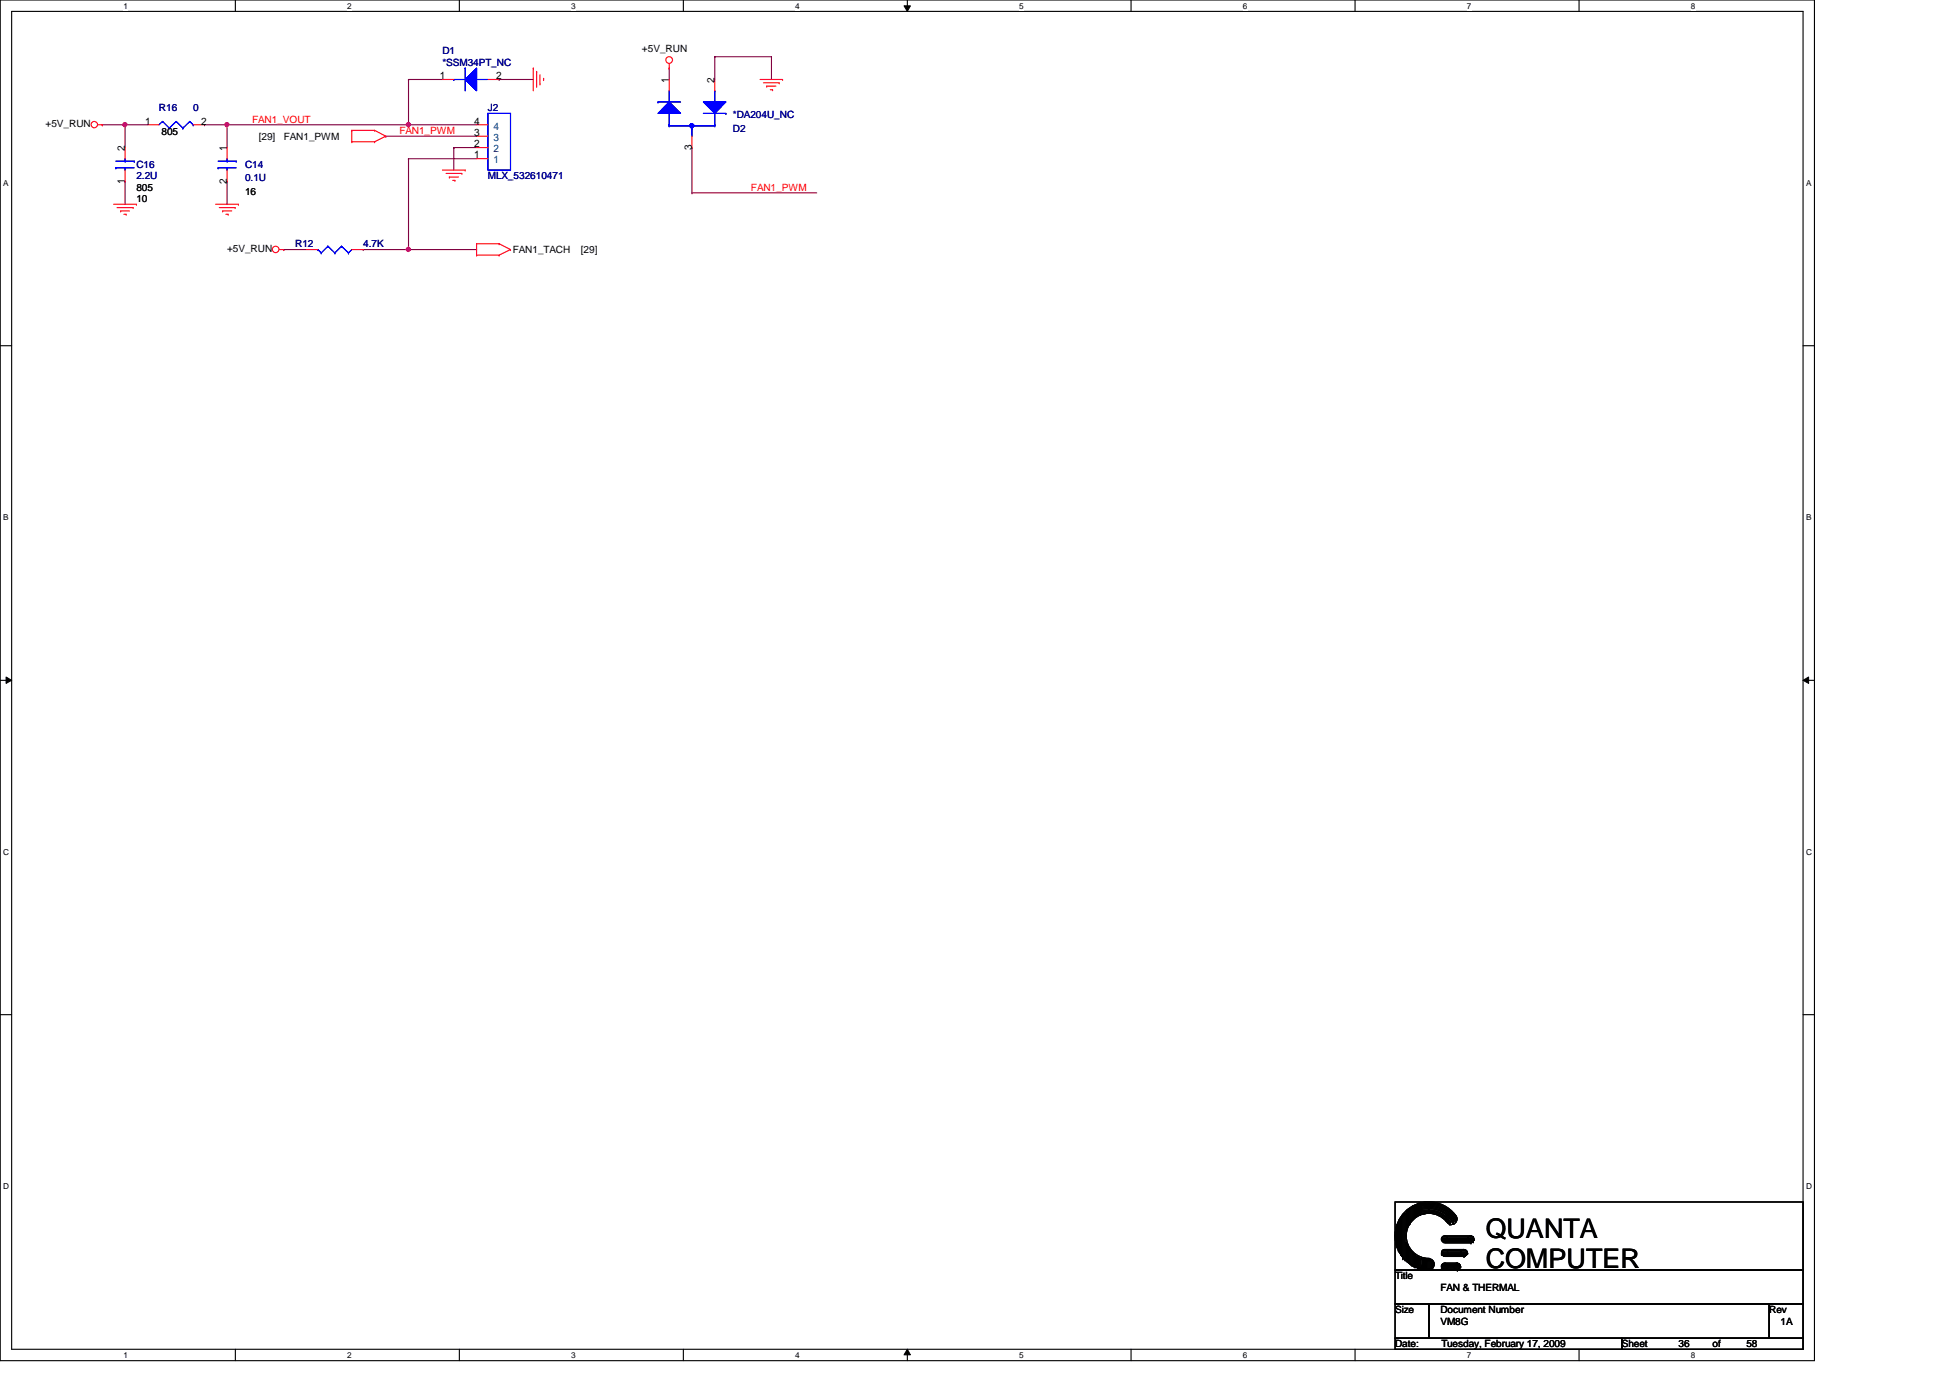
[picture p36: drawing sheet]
<svg xmlns="http://www.w3.org/2000/svg" width="297mm" height="210mm" viewBox="0 0 297 210" stroke-linecap="round" stroke-linejoin="round" font-family="sans-serif">
<defs><g id="words">
<g font-size="4.1">
<text x="226.3" y="188.5">QUANTA</text>
<text x="226.3" y="193.2">COMPUTER</text>
</g>
<g font-size="1.6">
<text x="67" y="12.1">1</text>
<text x="75.6" y="12.1">2</text>
<text x="101.9" y="12.6" transform="rotate(-90 101.9 12.6)">1</text>
<text x="108.8" y="12.6" transform="rotate(-90 108.8 12.6)">2</text>
<text x="19" y="22.9" transform="rotate(-90 19 22.9)">2</text>
<text x="22.1" y="19">1</text>
<text x="30.6" y="19">2</text>
<text x="34.5" y="22.9" transform="rotate(-90 34.5 22.9)">1</text>
<text x="72.2" y="19">4</text>
<text x="72.2" y="22.4">2</text>
<text x="72.2" y="20.7">3</text>
<text x="105.4" y="22.8" transform="rotate(-90 105.4 22.8)">3</text>
<text x="19" y="28" transform="rotate(-90 19 28)">1</text>
<text x="34.5" y="28" transform="rotate(-90 34.5 28)">2</text>
<text x="72.2" y="24.1">1</text>
</g>
<g font-size="1.6" fill="#004080">
<text x="75.2" y="19.7">4</text>
<text x="75.2" y="23.2">2</text>
<text x="75.2" y="21.5">3</text>
<text x="75.2" y="24.9">1</text>
</g>
<g font-size="1.5" fill="#000080">
<text x="67.4" y="8.3">D1</text>
<text x="67.4" y="10">*SSM34PT_NC</text>
<text x="24.2" y="16.9">R16</text>
<text x="29.4" y="16.9">0</text>
<text x="74.3" y="16.9">J2</text>
<text x="111.6" y="18">*DA204U_NC</text>
<text x="111.6" y="20.1">D2</text>
<text x="20.8" y="25.6">C16</text>
<text x="20.8" y="27.3">2.2U</text>
<text x="37.3" y="25.6">C14</text>
<text x="37.3" y="27.6">0.1U</text>
<text x="74.3" y="27.3">MLX_532610471</text>
<text x="45" y="37.7">R12</text>
<text x="55.3" y="37.7">4.7K</text>
</g>
<g font-size="1.5">
<text x="97.8" y="8">+5V_RUN</text>
<text x="6.9" y="19.4">+5V_RUN</text>
<text x="24.6" y="20.6">805</text>
<text x="39.4" y="21.3">[29]</text>
<text x="43.2" y="21.3">FAN1_PWM</text>
<text x="20.8" y="29">805</text>
<text x="37.3" y="29.7">16</text>
<text x="20.8" y="30.8">10</text>
<text x="34.6" y="38.4">+5V_RUN</text>
<text x="78.1" y="38.5">FAN1_TACH</text>
<text x="88.5" y="38.5">[29]</text>
<text x="212.5" y="194.9">Title</text>
<text x="219.4" y="196.6">FAN &amp; THERMAL</text>
<text x="212.5" y="200">Size</text>
<text x="219.4" y="200">Document Number</text>
<text x="219.4" y="201.8">VM8G</text>
<text x="269.5" y="200">Rev</text>
<text x="271.2" y="201.8">1A</text>
<text x="212.5" y="205.2">Date:</text>
<text x="219.6" y="205.2">Tuesday, February 17, 2009</text>
<text x="247.1" y="205.2">Sheet</text>
<text x="255.7" y="205.2">36</text>
<text x="260.9" y="205.2">of</text>
<text x="266" y="205.2">58</text>
</g>
<g font-size="1.5" fill="#f00">
<text x="38.4" y="18.7">FAN1_VOUT</text>
<text x="60.8" y="20.4">FAN1_PWM</text>
<text x="114.4" y="29">FAN1_PWM</text>
</g>
<g font-size="1.3">
<text x="18.8" y="1.4">1</text>
<text x="52.9" y="1.4">2</text>
<text x="87" y="1.4">3</text>
<text x="121.1" y="1.4">4</text>
<text x="155.2" y="1.4">5</text>
<text x="189.3" y="1.4">6</text>
<text x="223.4" y="1.4">7</text>
<text x="257.6" y="1.4">8</text>
<text x=".5" y="28.3">A</text>
<text x="275.1" y="28.3">A</text>
<text x=".5" y="79.2">B</text>
<text x="275.1" y="79.2">B</text>
<text x=".5" y="130.2">C</text>
<text x="275.1" y="130.2">C</text>
<text x=".5" y="181.1">D</text>
<text x="275.1" y="181.1">D</text>
<text x="18.8" y="206.9">1</text>
<text x="52.9" y="206.9">2</text>
<text x="87" y="206.9">3</text>
<text x="121.1" y="206.9">4</text>
<text x="155.2" y="206.9">5</text>
<text x="189.3" y="206.9">6</text>
<text x="223.4" y="206.9">7</text>
<text x="257.6" y="206.9">8</text>
</g>
</g></defs>
<path d="M0 0h276.4v207.3h-276.4zM1.8 1.7h272.9v203.8h-272.9z" fill="none" stroke="#000" stroke-width=".17"/>
<g fill="#fff">
<path d="M18.8 .2h.7v1.4h-.7z"/>
<path d="M18.8 205.7h.7v1.4h-.7z"/>
</g>
<path d="M35.9 0v1.7M35.9 205.5v1.8" fill="none" stroke="#000" stroke-width=".17"/>
<g fill="#fff">
<path d="M52.9 .2h.6v1.4h-.6z"/>
<path d="M52.9 205.7h.6v1.4h-.6z"/>
</g>
<path d="M70 0v1.7M70 205.5v1.8" fill="none" stroke="#000" stroke-width=".17"/>
<g fill="#fff">
<path d="M87 .2h.7v1.4h-.7z"/>
<path d="M87 205.7h.7v1.4h-.7z"/>
</g>
<path d="M104.1 0v1.7M104.1 205.5v1.8" fill="none" stroke="#000" stroke-width=".17"/>
<g fill="#fff">
<path d="M121.1 .2h.7v1.4h-.7z"/>
<path d="M121.1 205.7h.7v1.4h-.7z"/>
</g>
<path d="M138.2 0v1.7M138.2 205.5v1.8" fill="none" stroke="#000" stroke-width=".17"/>
<path d="M137.7 .9h1l-.5 .8zM138.2 205.5l.5 .9h-1z" fill="#000"/>
<path d="M137.7 .9h1l-.5 .8zM138.2 205.5l.5 .9h-1z" fill="none" stroke="#000" stroke-width=".15"/>
<g fill="#fff">
<path d="M155.2 .2h.7v1.4h-.7z"/>
<path d="M155.2 205.7h.7v1.4h-.7z"/>
</g>
<path d="M172.3 0v1.7M172.3 205.5v1.8" fill="none" stroke="#000" stroke-width=".17"/>
<g fill="#fff">
<path d="M189.3 .2h.7v1.4h-.7z"/>
<path d="M189.3 205.7h.7v1.4h-.7z"/>
</g>
<path d="M206.4 0v1.7M206.4 205.5v1.8" fill="none" stroke="#000" stroke-width=".17"/>
<g fill="#fff">
<path d="M223.4 .2h.7v1.4h-.7z"/>
<path d="M223.4 205.7h.7v1.4h-.7z"/>
</g>
<path d="M240.5 0v1.7M240.5 205.5v1.8" fill="none" stroke="#000" stroke-width=".17"/>
<g fill="#fff">
<path d="M257.6 .2h.6v1.4h-.6z"/>
<path d="M257.6 205.7h.6v1.4h-.6z"/>
<path d="M.5 27.2h.8v1.4h-.8z"/>
<path d="M275.1 27.2h.8v1.4h-.8z"/>
<path d="M.5 78.1h.8v1.4h-.8z"/>
<path d="M275.1 78.1h.8v1.4h-.8z"/>
</g>
<path d="M0 52.7h1.8M274.7 52.7h1.7" fill="none" stroke="#000" stroke-width=".17"/>
<g fill="#fff">
<path d="M.5 129.1h.9v1.4h-.9z"/>
<path d="M275.1 129.1h.9v1.4h-.9z"/>
</g>
<path d="M0 103.6h1.8M274.7 103.6h1.7" fill="none" stroke="#000" stroke-width=".17"/>
<path d="M.9 103.1l.9 .5-.9 .5zM274.7 103.6l.8-.5v1z" fill="#000"/>
<path d="M.9 103.1l.9 .5-.9 .5zM274.7 103.6l.8-.5v1z" fill="none" stroke="#000" stroke-width=".15"/>
<g fill="#fff">
<path d="M.5 180h.9v1.4h-.9z"/>
<path d="M275.1 180h.9v1.4h-.9z"/>
</g>
<path d="M0 154.6h1.8M274.7 154.6h1.7" fill="none" stroke="#000" stroke-width=".17"/>
<path d="M62.2 19h.1M62.2 19h10.4" fill="none" stroke="#800040" stroke-width=".17"/>
<circle cx="62.2" cy="19" r=".32" fill="#f0f"/>
<circle cx="62.2" cy="19" r=".32" fill="none" stroke="#f0f" stroke-width=".17"/>
<path d="M19 19h.1M19 19h3.5M34.6 19h.1M34.6 19v3.5M19 27.6h.1M19 27.6v3.5M34.6 27.6h.1M34.6 27.6v3.5" fill="none" stroke="#800040" stroke-width=".17"/>
<circle cx="19" cy="19" r=".32" fill="#f0f"/>
<circle cx="19" cy="19" r=".32" fill="none" stroke="#f0f" stroke-width=".17"/>
<g fill="none" stroke="#800040" stroke-width=".17">
<path d="M15.6 19h.1M15.6 19h3.4M19 19h.1M19 19v3.5M31.2 19h.1M31.2 19h3.4M58.8 20.7h.1M58.8 20.7h13.8M62.2 24.2h.1M62.2 38h.1M62.2 24.2v13.8M62.2 38h10.4"/>
<path d="M69.1 22.5h.1M69.1 22.5v3.4M69.1 22.5h3.5"/>
</g>
<circle cx="62.2" cy="38" r=".32" fill="#f0f"/>
<circle cx="62.2" cy="38" r=".32" fill="none" stroke="#f0f" stroke-width=".17"/>
<path d="M34.6 19h.1M62.2 12.1h.1M62.2 12.1h5.2M62.2 12.1v6.9h-27.6M43.2 38h.1M43.2 38h3.5M62.2 24.2h.1M62.2 24.2h10.4" fill="none" stroke="#800040" stroke-width=".17"/>
<circle cx="34.6" cy="19" r=".32" fill="#f0f"/>
<circle cx="34.6" cy="19" r=".32" fill="none" stroke="#f0f" stroke-width=".17"/>
<g fill="none" stroke="#800040" stroke-width=".17">
<path d="M76 12.1h.1M76 12.1h5.2M101.9 10.4h.1M101.9 10.4v1.7M108.9 8.6h.1M108.9 8.6v3.5M108.9 8.6h8.6M117.5 8.6h.1M117.5 8.6v3.5M55.3 38h.1M55.3 38h6.9M105.4 22.5h.1"/>
<path d="M105.4 29.4h.1M105.4 22.5v6.9M105.4 29.4h19"/>
</g>
<g fill="none" stroke="#f00" stroke-width=".17">
<path d="M14.9 19h.7M15.6 19h.1M53.6 19.9h.1M53.6 19.9h3.5M53.6 19.9v1.7M57.1 19.9h.1M57.1 19.9l1.7 .8M81.2 10.4h.1M81.2 10.4v3.4M81.7 10.9h.1M81.7 10.9v2.4M82.3 12.8h.1"/>
<path d="M82.3 11.4v1.4M82.8 11.9h.1M82.8 11.9v.4M101.9 10.4h.1M101.9 9.7v.7M115.8 12.1h3.4M116.3 12.6h2.4M116.8 13.1h.1M116.8 13.1h1.4M117.3 13.7h.4M117.7 13.7h.1M118.7 12.6h.1"/>
<path d="M119.2 12.1h.1M17.3 31.1h3.5M17.8 31.6h2.5M18.4 32.1h.1M18.4 32.1h1.3M18.9 32.6h.3M19 22.5v1.7M19 25.9v1.7M19.2 32.6h.1M20.3 31.6h.1M20.8 31.1h.1M32.8 31.1h3.5"/>
<path d="M33.4 31.6h2.4M33.9 32.1h.1M33.9 32.1h1.4M34.4 32.6h.4M34.8 32.6h.1M35.8 31.6h.1M36.3 31.1h.1M42.5 38h.7M43.2 38h.1M53.6 21.6h.1M53.6 21.6h3.5M57.1 21.6h.1"/>
<path d="M58.8 20.7h.1M58.8 20.7l-1.7 .9M67.4 25.9h3.5M67.9 26.4h2.5M68.4 27h.1M68.4 27h1.4M69 27.5h.3M69.3 27.5h.1M70.4 26.4h.1M70.9 25.9h.1M72.6 38.9h.1M72.6 37.1h.1"/>
<path d="M72.6 37.1h3.4M72.6 38.9h3.4M72.6 37.1v1.8M76 37.1h.1M76 38.9h.1M76 37.1l1.8 .9M77.8 38h.1M77.8 38l-1.8 .9"/>
<circle cx="14.4" cy="19" r=".49"/>
<circle cx="101.9" cy="9.1" r=".51"/>
<circle cx="42" cy="38" r=".5"/>
</g>
<g fill="none" stroke="#000" stroke-width=".17">
<path d="M212.5 183.1h62.2v10.4h-62.2zM212.5 193.5h62.2v5.1h-62.2zM212.5 198.6h5.2v5.2h-5.2zM212.7 189.5h.1M212.7 187.1v2.4M212.7 189.5l.1 .5M212.8 190h.1M212.8 186.6h.1M212.8 186.6v3.4M213 186.2h.1M213 190.5h.1M213 186.2l-.2 .4"/>
<path d="M213 186.2v4.3M213 190.5l.2 .2M213.2 190.7h.1M213.2 185.8h.1M213.2 185.8v4.9M213.4 185.5h.1M213.4 191.1h.1M213.4 185.5l-.2 .3M213.4 185.5v5.6M213.4 191.1l.1 .1M213.5 191.2h.1M213.5 185.3h.1"/>
<path d="M213.5 185.3v5.9M213.7 185.2h.1M213.7 191.7h.1M213.7 185.2l-.2 .1M213.7 185.2v6.5M213.9 185h.1M213.9 185v6.7M214 184.8h.1M214 191.9h.1M214 184.8l-.1 .2M214 184.8v7.1M214 191.9h.2"/>
<path d="M214.2 191.9h.1M214.2 189.3h.1M214.2 187.4h.1M214.2 184.5v2.9M214.2 189.3v2.6M214.2 189.3l.2 .4M214.4 189.7h.1M214.4 192.1h.1M214.4 186.9h.1M214.4 184.5h.1M214.4 184.5v2.4M214.4 189.7v2.4"/>
<path d="M214.4 192.1l.2 .1M214.4 186.9l-.2 .5M214.6 192.2h.1M214.6 190h.1M214.6 184.3h.1M214.6 186.6h.1M214.6 184.3v2.3M214.6 190v2.2M214.6 190l.2 .3M214.6 184.3l-.2 .2M214.8 190.3h.1M214.8 192.4h.1"/>
<path d="M214.8 186.4h.1M214.8 184.1h.1M214.8 192.4l.1 .2M214.8 184.1v2.3M214.8 190.3v2.1M214.8 186.4l-.2 .2M214.9 192.6h.1M214.9 190.5h.1M214.9 183.9h.1M214.9 186h.1M214.9 183.9l-.1 .2M214.9 183.9v2.1"/>
<path d="M214.9 190.5v2.1M214.9 190.5l.2 .2M215.1 190.7h.1M215.1 192.7h.1M215.1 185.8h.1M215.1 183.8h.1M215.1 192.7h.2M215.1 183.8v2M215.1 190.7v2M215.1 185.8l-.2 .2M215.1 183.8h.2M215.3 192.7h.1"/>
<path d="M215.3 190.9h.1M215.3 183.8h.1M215.3 185.7h.1M215.3 183.8v1.9M215.3 190.9v1.8M215.3 190.9l.1 .2M215.4 191.1h.1M215.4 193h.1M215.4 185.5h.1M215.4 183.8h.1M215.4 193h.2M215.4 183.8v1.7"/>
<path d="M215.4 191.1v1.9M215.4 185.5l-.1 .2M215.6 193h.1M215.6 191.2h.1M215.6 183.6h.1M215.6 185.3h.1M215.6 191.2l.2 .2M215.6 183.6v1.7M215.6 191.2v1.8M215.6 183.6l-.2 .2M215.8 191.4h.1M215.8 193h.1"/>
<path d="M215.8 185.2h.1M215.8 183.6h.1M215.8 183.6v1.6M215.8 191.4v1.6M215.8 193l.1 .1M215.8 185.2l-.2 .1M215.9 193.1h.1M215.9 191.4h.1M215.9 183.4h.1M215.9 185.2h.1M215.9 183.4v1.8M215.9 191.4v1.7"/>
<path d="M215.9 191.4l.2 .2M215.9 183.4l-.1 .2M216.1 191.6h.1M216.1 193.1h.1M216.1 184.8h.1M216.1 183.4h.1M216.1 193.1h.2M216.1 183.4v1.4M216.1 191.6v1.5M216.1 184.8l.2 .2M216.3 184.9l1.4-.2a3.6 3.6 0 0 1 3.1 1.9M216.3 184.7l1.4-.2a3.6 3.6 0 0 1 3.3 2.1"/>
<path d="M216.3 184.5l1.4-.2a3.9 3.9 0 0 1 3.3 1.9M216.3 184.3l1.4-.2a4.1 4.1 0 0 1 3.7 2.3M216.3 184.1l1.4-.2a4.2 4.2 0 0 1 3.8 2.5M216.3 184l1.4-.2a4.3 4.3 0 0 1 3.8 2.3M216.3 183.8l1.4-.2a4.6 4.6 0 0 1 4 2.5M216.3 183.5l1.4-.2a5 5 0 0 1 4.2 2.4M216.3 193.1h.1M216.3 191.7h.1M216.3 183.3h.1M216.3 185h.1M216.3 183.3v1.7M216.3 191.6v1.5"/>
<path d="M216.3 183.3l-.2 .1M216.4 183.6l1.3-.2a4.7 4.7 0 0 1 4.1 2.5M216.4 191.7h.1M216.4 193.1h.1M216.4 193.3h.1M216.4 183.4h.1M216.4 193.1h.3M216.4 193.3h.4M216.4 183.4v1.4M216.4 191.7v1.4M216.7 193.1h.1M216.7 191.7h.1"/>
<path d="M216.7 191.7v1.4M216.8 191.7h.1M216.8 193.3h.1M216.8 191.7v1.6M217 191.7h.1M217 193.3h.1M217 191.7l-.6 1.6M217 191.7v1.6M217.2 193.1h.1M217.2 191.7h.1M217.2 193.1l-.2 .2M217.2 191.7v1.4"/>
<path d="M217.2 191.7l.1 .4M217.3 192.1h.1M217.3 193.3h.1M217.3 193.3h.2M217.3 192.1v1.2M217.5 193.3h.1M217.5 191.9h.1M217.5 191.9h.2M217.5 191.9v1.4M217.7 198.6h51.8v5.2h-51.8zM217.7 183.1a5.1 5.1 0 0 1 4 2M217.7 183.1a5.2 5.2 0 0 0-5.2 5.2 5.2 5.2 0 0 0 5.2 5.1"/>
<path d="M217.7 184.8a3.4 3.4 0 0 1 2.6 1.3M217.7 184.8a3.4 3.4 0 0 0-3.5 3.5 3.4 3.4 0 0 0 3.5 3.4M217.7 183.1l-1.6 .2M217.7 191.9h.1M217.7 193.3h.1M217.7 184.8l-1.3 .2M217.7 191.9v1.4M217.8 193.3h.1M217.8 191.9h.1M217.8 191.9h.2M217.8 191.9v1.4M218 191.9h.1"/>
<path d="M218 193.3h.1M218 191.9v1.4M218.2 193.1h.1M218.2 192.1h.1M218.2 193.1l-.2 .2M218.2 192.1v1M218.2 192.1l.2 .1M218.4 192.2h.1M218.4 193h.1M218.4 192.2v.8M219.6 188.6h.1M219.6 188.8h.1"/>
<path d="M219.6 190.9h.1M219.6 191.1h.1M219.6 192.7h.1M219.6 193h.1M219.6 193.1h.1M219.6 188.6h4.8M219.6 188.6v.2M219.6 192.7v.3M219.6 188.8h5M219.6 190.9h4M219.6 191.1h3.8M219.6 191.1l.3 .1"/>
<path d="M219.6 192.7h2.7M219.6 193h2.9M219.6 193.1h2.7M219.6 193.1l.3 .2M219.7 189h.1M219.7 190.7h.1M219.7 188.4h4.7M219.7 189h4.7M219.7 189l.2 .1M219.7 190.5h3.7M219.7 190.7h3.7M219.7 190.7l-.1 .2"/>
<path d="M219.7 192.6h2.6M219.9 189.1h.1M219.9 191.2h.1M219.9 193.3h.1M219.9 189.1h4.5M219.9 191.2h3.3M219.9 193.3h2.4M220.1 192.4h1.9M220.1 193.5h1.9M220.1 191.4h2.9M220.1 190.3h2.9M220.1 189.3h4"/>
<path d="M220.1 188.3h4M222 192.4h.1M222 193.5h.1M222.2 192.6h.1M222.3 192.6h.1M222.3 192.7h.1M222.3 193.1h.1M222.3 193.3h.1M222.3 192.6v.1M222.5 193h.1M222.5 193l-.2 .1M223 191.4h.1"/>
<path d="M223 190.3h.1M223.2 191.2h.1M223.4 190.5h.1M223.4 190.7h.1M223.4 191.1h.1M223.4 190.5v.2M223.6 190.9h.1M223.6 190.9l-.2 .2M224.1 189.3h.1M224.1 188.3h.1M224.4 188.4h.1M224.4 188.6h.1"/>
<path d="M224.4 189h.1M224.4 189.1h.1M224.4 188.4v.2M224.6 188.8h.1M224.6 188.8l-.2 .2M269.5 198.6h5.2v5.2h-5.2zM212.5 203.8h34.6v1.7h-34.6zM247.1 203.8h27.6v1.7h-27.6z"/>
<circle cx="217.6" cy="192.6" r=".84"/>
<circle cx="220.1" cy="190.8" r=".5"/>
<circle cx="220.1" cy="188.8" r=".5"/>
<circle cx="220.1" cy="192.9" r=".5"/>
<circle cx="221.1" cy="185.7" r=".85"/>
<circle cx="222" cy="192.9" r=".5"/>
<circle cx="223" cy="190.8" r=".51"/>
<circle cx="224" cy="188.8" r=".5"/>
</g>
<path d="M17.6 25.6h.1M17.6 24.6h2.8M17.6 25.6h2.8M19 25.6h.1M19 24.6h.1M19 24.2v.4M19 25.6v.3M20.4 24.6h.1" fill="none" stroke="#00f" stroke-width=".17"/>
<circle cx="105.4" cy="19.2" r=".32" fill="#00f"/>
<circle cx="105.4" cy="19.2" r=".32" fill="none" stroke="#00f" stroke-width=".17"/>
<path d="M101.9 15.5l1.8 1.8h-3.5z" fill="#00f"/>
<path d="M101.9 15.5l1.8 1.8h-3.5z" fill="none" stroke="#00f" stroke-width=".17"/>
<path d="M107.1 15.5h3.5l-1.7 1.8z" fill="#00f"/>
<g fill="none" stroke="#00f" stroke-width=".17">
<path d="M100.2 15.5h.1M100.2 15.5h3.5M101.9 15.5h.1M101.9 19h.1M101.9 19.2h.1M101.9 13.8v1.7M101.9 17.3v1.9M101.9 19.2h3.2M105.4 19.5h.1M105.4 19.5v1.2M105.7 19.2h3.2M107.1 15.5h3.5l-1.7 1.8z"/>
<path d="M107.1 17.3h3.5M108.9 19h.1M108.9 13.8h.1M108.9 19.2h.1M108.9 13.8v1.7M108.9 17.3v1.9M110.6 17.3h.1"/>
</g>
<circle cx="105.4" cy="19.2" r=".32" fill="#00f"/>
<circle cx="105.4" cy="19.2" r=".32" fill="none" stroke="#00f" stroke-width=".17"/>
<path d="M101.9 15.5l1.8 1.8h-3.5z" fill="#00f"/>
<path d="M101.9 15.5l1.8 1.8h-3.5z" fill="none" stroke="#00f" stroke-width=".17"/>
<path d="M107.1 15.5h3.5l-1.7 1.8z" fill="#00f"/>
<g fill="none" stroke="#00f" stroke-width=".17">
<path d="M74.3 17.3h3.5v8.6h-3.5zM100.2 15.5h.1M100.2 15.5h3.5M101.9 15.5h.1M101.9 19h.1M101.9 19.2h.1M101.9 13.8v1.7M101.9 17.3v1.9M101.9 19.2h3.2M105.4 19.5h.1M105.4 19.5v1.2M105.7 19.2h3.2"/>
<path d="M107.1 15.5h3.5l-1.7 1.8zM107.1 17.3h3.5M108.9 19h.1M108.9 13.8h.1M108.9 19.2h.1M108.9 13.8v1.7M108.9 17.3v1.9M110.6 17.3h.1"/>
</g>
<path d="M72.6 19h1.7M101.9 12.1v1.7M108.9 12.1v1.7M72.6 24.2h1.7M72.6 22.5h1.7M72.6 20.7h1.7M105.4 20.7v1.8" fill="none" stroke="#f00" stroke-width=".17"/>
<path d="M70.9 12.1l1.7-1.7v3.4z" fill="#00f"/>
<path d="M69.1 12.1h.1M69.1 12.1h1.8M70.9 12.1l1.7-1.7v3.4zM70.9 10.4h.1M70.9 10.4v3.4M72.6 12.1h.1M72.6 12.1h1.7" fill="none" stroke="#00f" stroke-width=".17"/>
<path d="M70.9 12.1l1.7-1.7v3.4z" fill="#00f"/>
<g fill="none" stroke="#00f" stroke-width=".17">
<path d="M24.8 18.5h.1M24.8 18.5l-.6 .5M24.8 18.5l1 1M25.8 19.5h.1M26.8 18.5h.1M26.8 18.5l-1 1M26.8 18.5l1.1 1M27.9 19.5h.1M28.9 18.5h.1M28.9 18.5l-1 1M28.9 18.5l.5 .5M29.4 19h.1"/>
<path d="M69.1 12.1h.1M69.1 12.1h1.8M70.9 12.1l1.7-1.7v3.4zM70.9 10.4h.1M70.9 10.4v3.4M72.6 12.1h.1M72.6 12.1h1.7M33.2 25.6h.1M33.2 25.6h2.8M33.2 24.6h2.8M34.6 24.6h.1M34.6 25.6h.1"/>
<path d="M34.6 24.2v.4M34.6 25.6v.3M36 24.6h.1M48.4 38h.1M48.4 38l.5 .5M48.9 38.5h.1M49.9 37.5h.1M49.9 37.5l1.1 1M49.9 37.5l-1 1M51 38.5h.1M52 37.5h.1M52 37.5l1.1 1"/>
<path d="M52 37.5l-1 1M53.1 38.5h.1M53.6 38l-.5 .5"/>
</g>
<path d="M22.5 19h1.7M29.4 19h1.8M67.4 12.1h1.7M74.3 12.1h1.7M34.6 22.5v1.7M34.6 25.9v1.7M46.7 38h1.7M53.6 38h1.7" fill="none" stroke="#f00" stroke-width=".17"/>
<circle cx="62.2" cy="19" r=".32" fill="#f0f"/>
<circle cx="62.2" cy="19" r=".32" fill="none" stroke="#f0f" stroke-width=".17"/>
<circle cx="19" cy="19" r=".32" fill="#f0f"/>
<circle cx="19" cy="19" r=".32" fill="none" stroke="#f0f" stroke-width=".17"/>
<circle cx="62.2" cy="38" r=".32" fill="#f0f"/>
<circle cx="62.2" cy="38" r=".32" fill="none" stroke="#f0f" stroke-width=".17"/>
<circle cx="34.6" cy="19" r=".32" fill="#f0f"/>
<circle cx="34.6" cy="19" r=".32" fill="none" stroke="#f0f" stroke-width=".17"/>
<use href="#words"/>
</svg>
